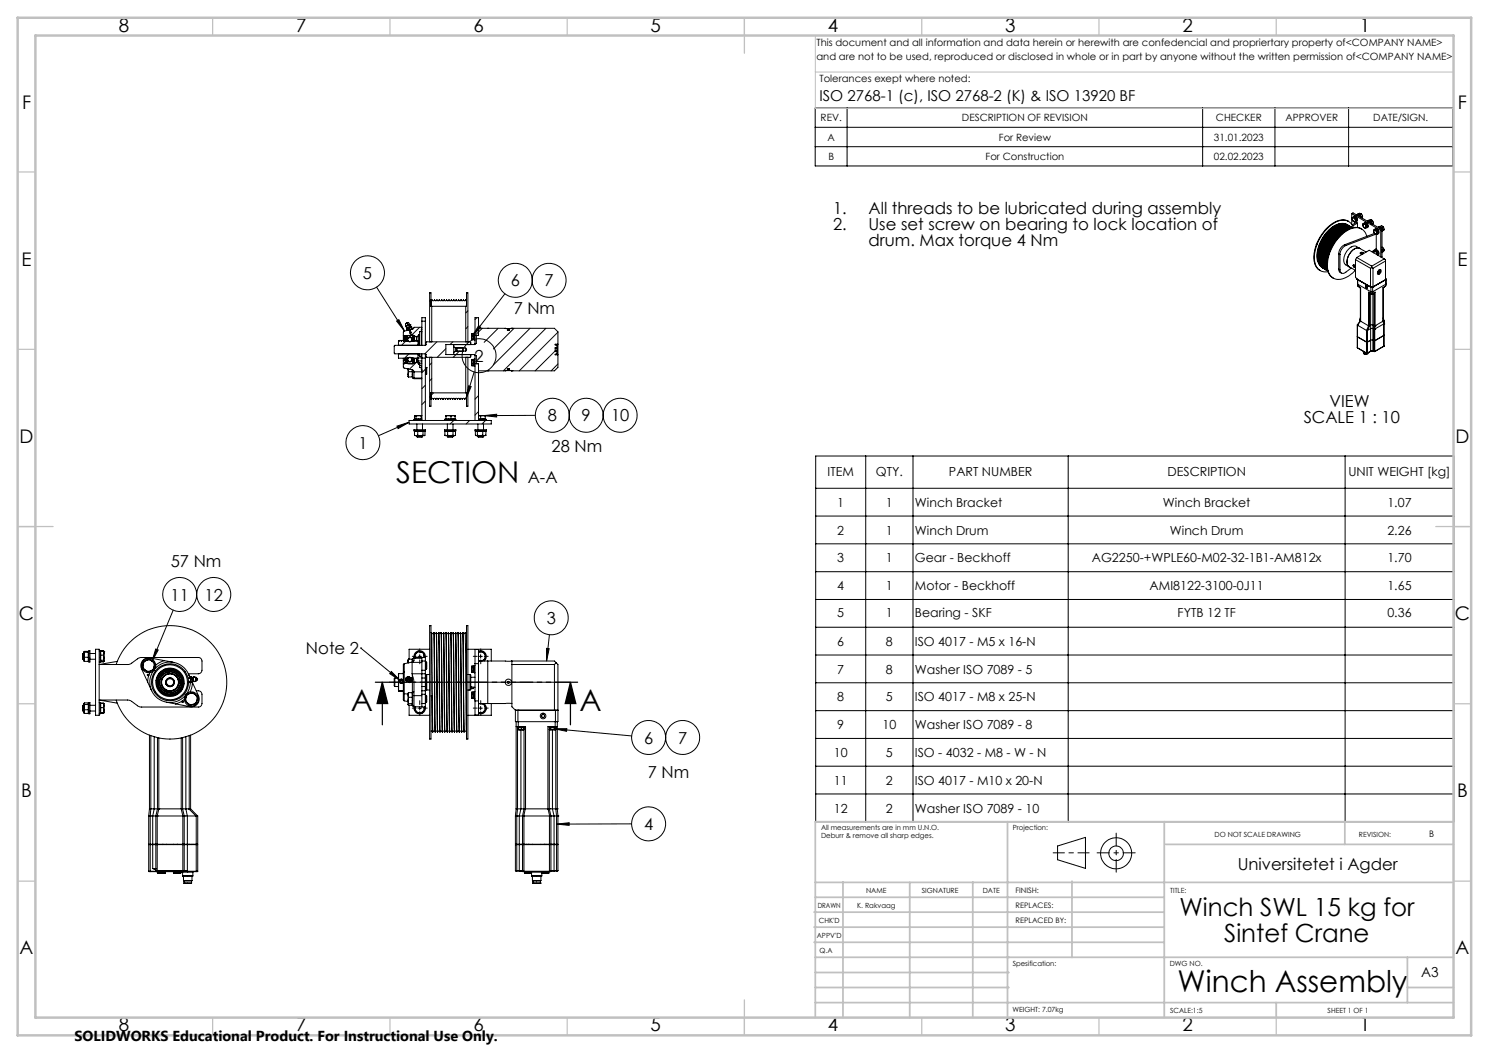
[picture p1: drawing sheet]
<svg xmlns="http://www.w3.org/2000/svg" width="420mm" height="297mm" viewBox="0 0 420 297" stroke-linecap="round" stroke-linejoin="round" font-family="sans-serif">
<defs><g id="words">
<g font-size="8.5">
<text x="111.7" y="136.2">SECTION</text>
<text x="99" y="200.6">A</text>
<text x="163.5" y="200.6">A</text>
<text x="332.2" y="279.7">Winch Assembly</text>
</g>
<g font-size="7.1">
<text x="332.7" y="258.5">Winch SWL 15 kg for</text>
<text x="345.3" y="265.6">Sintef Crane</text>
</g>
<g font-size="5.3">
<text x="33.5" y="8.9">8</text>
<text x="83.5" y="8.9">7</text>
<text x="133.5" y="8.9">6</text>
<text x="183.5" y="8.9">5</text>
<text x="233.5" y="8.9">4</text>
<text x="283.5" y="8.9">3</text>
<text x="333.5" y="8.9">2</text>
<text x="383.5" y="8.9">1</text>
<text x="6.2" y="30.7">F</text>
<text x="411.2" y="30.7">F</text>
<text x="6.1" y="74.9">E</text>
<text x="411.1" y="74.9">E</text>
<text x="5.5" y="124.9">D</text>
<text x="410.5" y="124.9">D</text>
<text x="5.3" y="174.9">C</text>
<text x="410.3" y="174.9">C</text>
<text x="6" y="224.9">B</text>
<text x="411" y="224.9">B</text>
<text x="5.5" y="269.2">A</text>
<text x="410.5" y="269.2">A</text>
<text x="33.5" y="290.9">8</text>
<text x="83.5" y="290.9">7</text>
<text x="133.5" y="290.9">6</text>
<text x="183.5" y="290.9">5</text>
<text x="233.5" y="290.9">4</text>
<text x="283.5" y="290.9">3</text>
<text x="333.5" y="290.9">2</text>
<text x="383.5" y="290.9">1</text>
</g>
<g font-size="4.7">
<text x="235" y="60.3">1.</text>
<text x="235" y="64.8">2.</text>
<text x="245" y="60.3">All threads to be lubricated during assembly</text>
<text x="245" y="64.8">Use set screw on bearing to lock location of</text>
<text x="245" y="69.3">drum. Max torque 4 Nm</text>
<text x="102.4" y="78.7">5</text>
<text x="144.1" y="80.8">6</text>
<text x="153.6" y="80.8">7</text>
<text x="144.9" y="88.5">7 Nm</text>
<text x="133.9" y="102">2</text>
<text x="154.5" y="118.8">8</text>
<text x="164" y="118.8">9</text>
<text x="172.4" y="118.8">10</text>
<text x="367.7" y="119.3">SCALE 1 : 10</text>
<text x="375" y="114.8">VIEW</text>
<text x="101.1" y="126.6">1</text>
<text x="155.6" y="127.4">28 Nm</text>
<text x="148.9" y="136.2">A-A</text>
<text x="48.2" y="160">57 Nm</text>
<text x="48.1" y="169.4">11</text>
<text x="57.7" y="169.4">12</text>
<text x="154.2" y="176">3</text>
<text x="86.3" y="184.4">Note 2</text>
<text x="181.7" y="209.7">6</text>
<text x="191.3" y="209.7">7</text>
<text x="182.7" y="219.5">7 Nm</text>
<text x="181.7" y="234.1">4</text>
<text x="349.1" y="245.3">Universitetet i Agder</text>
</g>
<text font-size="4.2" x="231.1" y="28.5">ISO 2768-1 (c), ISO 2768-2 (K) &amp; ISO 13920 BF</text>
<text font-size="4.1" x="21" y="293.7">SOLIDWORKS Educational Product. For Instructional Use Only.</text>
<text font-size="3.9" x="400.9" y="275.5">A3</text>
<g font-size="3.5">
<text x="233.4" y="134.1">ITEM</text>
<text x="247.1" y="134.1">QTY.</text>
<text x="267.7" y="134.1">PART NUMBER</text>
<text x="329.3" y="134.1">DESCRIPTION</text>
<text x="380.3" y="134.1">UNIT WEIGHT [kg]</text>
<text x="236.2" y="142.9">1</text>
<text x="249.9" y="142.9">1</text>
<text x="258.1" y="142.9">Winch Bracket</text>
<text x="328" y="142.9">Winch Bracket</text>
<text x="391.3" y="142.9">1.07</text>
<text x="236.2" y="150.8">2</text>
<text x="249.9" y="150.8">1</text>
<text x="258.1" y="150.8">Winch Drum</text>
<text x="330" y="150.8">Winch Drum</text>
<text x="391.3" y="150.8">2.26</text>
<text x="236.2" y="158.6">3</text>
<text x="249.9" y="158.6">1</text>
<text x="258.1" y="158.6">Gear - Beckhoff</text>
<text x="308" y="158.6">AG2250-+WPLE60-M02-32-1B1-AM812x</text>
<text x="391.3" y="158.6">1.70</text>
<text x="236.2" y="166.5">4</text>
<text x="249.9" y="166.5">1</text>
<text x="258.1" y="166.5">Motor - Beckhoff</text>
<text x="324.3" y="166.5">AMI8122-3100-0J11</text>
<text x="391.3" y="166.5">1.65</text>
<text x="236.2" y="174">5</text>
<text x="249.9" y="174">1</text>
<text x="258.1" y="174">Bearing - SKF</text>
<text x="332.2" y="174">FYTB 12 TF</text>
<text x="391.3" y="174">0.36</text>
<text x="236.2" y="182.1">6</text>
<text x="249.9" y="182.1">8</text>
<text x="258.1" y="182.1">ISO 4017 - M5 x 16-N</text>
<text x="236.2" y="190">7</text>
<text x="249.9" y="190">8</text>
<text x="258.1" y="190">Washer ISO 7089 - 5</text>
<text x="236.2" y="197.8">8</text>
<text x="249.9" y="197.8">5</text>
<text x="258.1" y="197.8">ISO 4017 - M8 x 25-N</text>
<text x="236.2" y="205.7">9</text>
<text x="248.9" y="205.7">10</text>
<text x="258.1" y="205.7">Washer ISO 7089 - 8</text>
<text x="235.2" y="213.5">10</text>
<text x="249.9" y="213.5">5</text>
<text x="258.1" y="213.5">ISO - 4032 - M8 - W - N</text>
<text x="235.2" y="221.3">11</text>
<text x="249.9" y="221.3">2</text>
<text x="258.1" y="221.3">ISO 4017 - M10 x 20-N</text>
<text x="235.2" y="229.2">12</text>
<text x="249.9" y="229.2">2</text>
<text x="258.1" y="229.2">Washer ISO 7089 - 10</text>
</g>
<g font-size="2.8">
<text x="230.3" y="13.1">This document and all information and data herein or herewith are confedencial and propriertary property of&lt;COMPANY NAME&gt;</text>
<text x="230.3" y="16.9">and are not to be used, reproduced or disclosed in whole or in part by anyone without the written permission of&lt;COMPANY NAME&gt;</text>
<text x="231.1" y="23.1">Tolerances exept where noted:</text>
<text x="231.5" y="34.2">REV.</text>
<text x="271.3" y="34.2">DESCRIPTION OF REVISION</text>
<text x="343" y="34.2">CHECKER</text>
<text x="362.6" y="34.2">APPROVER</text>
<text x="387.3" y="34.2">DATE/SIGN.</text>
<text x="233.4" y="39.7">A</text>
<text x="281.8" y="39.7">For Review</text>
<text x="342.4" y="39.7">31.01.2023</text>
<text x="233.7" y="45.1">B</text>
<text x="278" y="45.1">For Construction</text>
<text x="342.4" y="45.1">02.02.2023</text>
</g>
<text font-size="2.5" x="403.2" y="236.1">B</text>
<g font-size="2.1">
<text x="286.4" y="251.9">FINISH:</text>
<text x="286.5" y="256">REPLACES:</text>
<text x="286.5" y="260.4">REPLACED BY:</text>
</g>
<g font-size="2">
<text x="231.6" y="234">All measurements are in mm U.N.O.</text>
<text x="285.6" y="234">Projection:</text>
<text x="231.6" y="236.5">Deburr &amp; remove all sharp edges.</text>
<text x="342.6" y="236">DO NOT SCALE DRAWING</text>
<text x="383.3" y="236.2">REVISION:</text>
<text x="244.3" y="252">NAME</text>
<text x="260" y="251.9">SIGNATURE</text>
<text x="277.2" y="251.9">DATE</text>
<text x="330.1" y="251.9">TITLE:</text>
<text x="230.6" y="256.1">DRAWN</text>
<text x="241.8" y="256.1">K. Rakvaag</text>
<text x="230.9" y="260.3">CHK'D</text>
<text x="230.4" y="264.4">APPV'D</text>
<text x="231.1" y="268.8">Q.A</text>
<text x="285.6" y="272.5">Spesification:</text>
<text x="330" y="272.5">DWG NO.</text>
<text x="285.6" y="285.5">WEIGHT: 7.07kg</text>
<text x="330.1" y="285.6">SCALE:1:5</text>
<text x="374.5" y="285.6">SHEET 1 OF 1</text>
</g>
</g></defs>
<g fill="none" stroke="#000" stroke-width=".28">
<path d="M229.9 30.5h179.9v16.3h-179.9zM229.9 35.9h179.9M238.9 30.5v16.3M339.2 30.5v16.3M359.6 30.5v16.3M380.4 30.5v16.3M229.9 41.4h179.9M371.3 69h.1M371.3 68.9h.1M371.3 69v.1M371.3 68.9v.1M372.9 75.5h.1"/>
<path d="M373 75.5h.1M373.1 75.6l.2 .1M373.3 75.7h.1M373.4 75.7l.1 .1M373.5 75.8h.1M373.6 75.8l.2 .1M373.7 75.8a6.2 6.2 0 0 1-.1-6.5 8.4 8.4 0 0 1 6.2-5.6l1.3 .4a4.6 4.6 0 0 0-5.3 1.8 10.3 10.3 0 0 0-2.9 8.5l.5 1 .9 .8M373.8 75.9h.1M374.1 76.1l.1 .1M374.2 76.2h.1M374.3 76.3l.2 .1M374.4 76.2a6.2 6.2 0 0 1-.1-6.5 8.4 8.4 0 0 1 6.3-5.6l.8 .2a5.5 5.5 0 0 0-5.4 2.6 9.2 9.2 0 0 0-2.2 8.4l.7 1"/>
<path d="M374.5 76.4h.1M376.8 66.4a9.8 9.8 0 0 0-2.7 9.1l.3 .6a6.8 6.8 0 0 1 .5-7 8.1 8.1 0 0 1 5.9-4.8h.5a5.6 5.6 0 0 0-4.5 2.1zM377.6 75.9l.2 .7 .6 .4M377.6 71.6l.4 .2M377.6 75.9l.4 .2M377.6 71.6v4.3M378 71.8v4.3M378.4 66a11.2 11.2 0 0 0-3.7 5.9M378.6 65.8a11.3 11.3 0 0 0-4 6.6M379.3 69l-1.1 1-.6 1.6M379.3 69l.3 .2M379.6 69.2l-1.1 1-.5 1.6"/>
<path d="M379.9 63.4a4.5 4.5 0 0 0-5.3 1.8 9.5 9.5 0 0 0-2.7 9l.6 .9 .6 .4M379.9 63.3a4.8 4.8 0 0 0-5.5 2 9.8 9.8 0 0 0-2.7 8.4l.8 1.4M379.9 63.3v.1M380.2 63.5a4.5 4.5 0 0 0-5.3 1.8 9.6 9.6 0 0 0-2.8 9.1l.6 .8 .6 .5M380.2 63.5a4.6 4.6 0 0 0-5.3 1.8 10.1 10.1 0 0 0-2.9 8.6l.7 1.3M380.2 63.5h.1M380.3 64.7a10.2 10.2 0 0 0-6 10M380.4 64.7a10.1 10.1 0 0 0-6.1 10.1M380.4 63.6a4.5 4.5 0 0 0-5.3 1.9 9.6 9.6 0 0 0-2.7 9l.6 .9 .6 .4M380.4 63.6a4.6 4.6 0 0 0-5.3 1.8 10.2 10.2 0 0 0-2.9 8.6l.8 1.3M380.4 62.5a4.5 4.5 0 0 0-5.3 1.1 11.6 11.6 0 0 0-4.3 10.8 3.4 3.4 0 0 0 1.6 1.9M380.4 63.6h.1"/>
<path d="M380.5 75.2l1.8 1.1M380.6 63.8a4 4 0 0 0-4.7 1.2 10.3 10.3 0 0 0-3.4 9.2l.7 1.3M380.6 63.8a4.6 4.6 0 0 0-5.2 1.8 9.8 9.8 0 0 0-2.8 9l.6 .9 .6 .4M380.6 63.7v.1M380.9 63.9a4.5 4.5 0 0 0-5.3 1.8 9.9 9.9 0 0 0-2.9 8.6l.7 1.3M380.9 63.9h.1M380.9 63.9a4.6 4.6 0 0 0-5.3 1.8 9.8 9.8 0 0 0-2.7 9.1l.6 .8 .6 .5-.3-.1M381 64.4a8.8 8.8 0 0 0-6.5 6.4 6.6 6.6 0 0 0-.1 4.9M381 64.4a8.7 8.7 0 0 0-6.5 6.4l-.6 3 .5 1.9M381.1 75.6l-1.5 1.2a.92 .92 0 0 1-1.1 .3 .92 .92 0 0 1-.5-1M381.3 60.3v3M381.3 60.3l8.2 4.7"/>
<path d="M381.3 60.3l.3-.3 8.2 4.8M381.4 64.2h.1M381.4 64.2a4.6 4.6 0 0 0-5.3 1.8 9.7 9.7 0 0 0-2.8 9l1.2 1.4a5.4 5.4 0 0 1-.7-6 9.4 9.4 0 0 1 6-6.3l1.1-.1 .6 .3a3.7 3.7 0 0 0-4 .8 10.3 10.3 0 0 0-4.1 9.7l.8 1.3M381.4 64.2a3.8 3.8 0 0 0-4.2 .8 10.2 10.2 0 0 0-4 9.6l.7 1.3M381.4 61.8l.3 .6M381.5 61.4l.5 .1M381.5 61.4l-.1 .4M381.7 61.3a.72 .72 0 0 1 .9 0 .72 .72 0 0 1 .2 .9l-.2 .3-.3-.1M381.7 64.2a3.2 3.2 0 0 0-4.9-1.6 11.8 11.8 0 0 0-5.9 11.5 2.99 2.99 0 0 0 3.7 2.5M381.7 61.3l.3 .2M381.7 62.4l.5 .1M381.7 62.4l.4 .2"/>
<path d="M381.7 61.3l-.2 .1M381.7 61.3l.3-.2 .6 .4M381.8 74.7l.4 .1 .1 .5a.44 .44 0 0 1-.5-.1 .44 .44 0 0 1 0-.5zM381.8 74.7v.5l.5 .3M381.8 61.1a.83 .83 0 0 1 .9 .3 .83 .83 0 0 1-.1 1M382 61.5l.3 .6M382 61.5l.3 .2M382 74.9l.1 .3zM382.1 75.1h-.1M382.1 61.2l.4 .3M382.2 62.5l-.1 .1M382.3 61.7v.4"/>
<path d="M382.3 62.1l-.1 .4M382.3 62.1l.1 .3M382.3 73.2l4.3 2.5M382.3 73.2v4.9l.4 .6M382.3 62.4l-.2 .2M382.4 62.4l-.2 .1M382.6 61.6l.1 .5M382.6 62.3h-.1M382.6 61.5l-.3 .2M382.6 61.5l.1 .7M382.6 62.3h.1M382.7 78.7h.1"/>
<path d="M382.7 60.7a.63 .63 0 0 1 .7-.2 .63 .63 0 0 1 .4 .7v.1M382.7 72.6l-.4 .6M382.7 72.6l4.2 2.5M382.7 78.7l3.9 2.2M382.7 72.6l3.5-2 4.3 2.4M382.7 62.2l-.3 .2M382.7 62.2l-.4 .2M382.9 60.5a.85 .85 0 0 1 1 .9M382.9 62.9v1.3M382.9 62.9l-1.3 .8M382.9 62.9l-.3-.1-1.2 .6M382.9 78.8h.1"/>
<path d="M382.9 78.8v1.3M382.9 78.8l3.8 2.2M383 60.8h.2l.3 .3M383.1 60.8h.1M383.1 60.8l-.1 .1M383.2 60.4l.3-.3 .5 .3M383.5 70.1a2.71 2.71 0 0 0-3.1 1.9l-.4 1.5a1.67 1.67 0 0 0 .5 1.7M383.5 70.1l-.9-.6a2.71 2.71 0 0 0-3.1 2l-.4 1.5a1.67 1.67 0 0 0 .5 1.7l.9 .5M383.5 70.1l1.8 1M383.6 60.6h.1M383.6 70.1a2.61 2.61 0 0 0-3.2 1.9l-.4 1.5a1.57 1.57 0 0 0 .6 1.8M383.7 71.4l.3-.2 .6 .2"/>
<path d="M383.8 71.2a.4 .4 0 0 1 .5-.1 .4 .4 0 0 1 .2 .5h-.1a.37 .37 0 0 1-.5 .2 .37 .37 0 0 1-.1-.6zM383.9 61.3h.1M383.9 61.2v.1M384 60.4l.4 .6M384 60.4l-.4 .2M384 71.4l.2 .1zM384.1 64.6a4.4 4.4 0 0 0-5.2 1 12 12 0 0 0-4.5 10.4 3.4 3.4 0 0 0 1.7 2.5M384.1 71.4v.1M384.4 61l-.3 .5M384.4 61l-.5 .3M384.4 63.5l.3 .6M384.4 63.2v.3"/>
<path d="M384.6 63.1l.5 .2M384.6 63.1l-.2 .4M384.6 63.1l-.2 .1M384.7 63a.59 .59 0 0 1 .7-.2 .59 .59 0 0 1 .4 .7 .41 .41 0 0 1 0 .5 .41 .41 0 0 1-.4 .2M384.7 64.1l.5 .2M384.8 63l.3 .3M384.8 63l-.2 .1M384.9 62.8a.84 .84 0 0 1 .9 .4 .84 .84 0 0 1-.1 1M385 62.9l-.1 .1M385 62.9l-.6 .3M385 62.9h.1M385.1 63.3l.2 .6"/>
<path d="M385.1 63.3l.2 .2M385.1 62.9l.5 .5M385.1 62.9l-.3 .1M385.1 62.9h-.1M385.2 62.9l.4 .5M385.3 63.9l-.1 .4M385.3 63.5v.4M385.3 63.9l.1 .3M385.4 64.2l-.2 .1M385.6 66.7a3.2 3.2 0 0 0-5.1-2 11.9 11.9 0 0 0-6 11.4 3.3 3.3 0 0 0 5.5 2l2.3-1.8M385.6 63.4l-.3 .1M385.6 63.4l.1 .6-.3 .2"/>
<path d="M385.7 63.4v.5M385.8 62.4a.57 .57 0 0 1 .7-.2 .57 .57 0 0 1 .3 .7l.1 .1M385.9 62.2a.8 .8 0 0 1 1.1 .9M386.2 62.5l.4 .4M386.2 62.1l.4-.2 .5 .3M386.6 75.7v5.2M386.6 62.4h.1M386.7 62.4l.1 .1M386.9 75.5l-.3 .2M386.9 75.5l.4 .2M386.9 75.1v.4M387 63.1h.1"/>
<path d="M387.1 62.2l.3 .7M387.1 62.2l-.4 .2M387.3 75.7v5.2M387.4 62.9l-.3 .3M387.4 62.9l-.4 .2M387.5 65.2l.2 .6M387.5 64.9h.2M387.5 64.9v.3M387.6 70.9h.4M387.6 70.9l-.1 .4zM387.7 64.9l.5 .3M387.7 65.8l.5 .3"/>
<path d="M387.7 64.9l-.2 .3M387.7 65.8l-8.4 3.2M387.8 70.7a.66 .66 0 0 1 .8-.1 .66 .66 0 0 1 .3 .8l-.1 .4-.2 .1M387.8 64.7a.79 .79 0 0 1 .9 .3 .79 .79 0 0 1 0 .9l-.2 .1M387.8 70.7l.2 .2M387.8 70.7l.3-.1 .5 .3M387.8 70.7l-.2 .2M387.9 70.5a.82 .82 0 0 1 .9 .4 .82 .82 0 0 1-.1 1M387.9 64.6a.82 .82 0 0 1 .9 .4 .82 .82 0 0 1-.1 .9M388 64.8l.2 .4M388 70.9l.4 .6M388 64.8l-.3 .1"/>
<path d="M388 70.9l.3 .2M388.1 66.1l-8.5 3.1M388.2 65.2l.2 .5M388.2 70.6l.4 .3M388.2 65.2l.2 .2M388.2 64.7h-.2M388.2 66.1v4l-1.2 .9M388.3 64.7l.4 .5M388.3 64.7l-.3 .1M388.3 64.7l-.8 .2M388.3 71.1l.1 .4M388.4 71.5v.3"/>
<path d="M388.4 71.5l.1 .3M388.4 65.7l-.2 .4M388.4 65.7v.3M388.4 65.4v.3M388.4 66l-.2 .1M388.5 71.8l-.1 .1M388.5 77.1h.1M388.6 71l.2 .5M388.6 70.9l-.3 .2M388.6 70.9l.2 .7M388.6 71.8h.1M388.6 71.8l-.1 .1"/>
<path d="M388.7 77.2h-.1M388.7 65.3v.4M388.7 71.7l-.1 .1M388.7 65.2l-.3 .2M388.7 65.2v.7l-.3 .1M388.8 76.8h.2M388.8 76.3a.46 .46 0 0 1 .7-.2 .46 .46 0 0 1 0 .8l-.1 .1a.48 .48 0 0 1-.8 .3 .48 .48 0 0 1 .1-.8zM388.8 64.2a.65 .65 0 0 1 .8-.1 .65 .65 0 0 1 .3 .7l-.1 .5M388.8 71.6l-.3 .2M388.8 71.6l-.2 .2M388.8 76.3l.3-.2a.51 .51 0 0 1 .1 .7 .51 .51 0 0 1-.6 .2v-.3M388.9 76.7l-.1 .1"/>
<path d="M388.9 76.7l.1 .1M388.9 64a.86 .86 0 0 1 .9 .3 .86 .86 0 0 1 0 1M389 76.4h.1M389 76.4l-.1 .3M389 76.4l.1 .1M389.1 76.5l-.1 .3M389.1 76.5h-.3v.3M389.2 64.3h.1M389.2 76l.1 .1M389.2 76.1a.7 .7 0 0 1 0 .7 .7 .7 0 0 1-.7 .3M389.2 64.3h-.1h.2l.3 .4M389.3 63.9l.4-.3 .5 .4"/>
<path d="M389.5 65v7.5M389.8 64.2v.1M389.8 70.6v.6M389.8 70.3l.2 .5-.2 .5M389.8 64.3h.1M389.8 69.7l.2 .1M389.8 64.8v7.6l-.2 .1M389.8 64.8l-.3 .2M390 64.9h.1M390 69.8l.4 .6M390 69.8l-.2 .1M390.2 64l.2 .7"/>
<path d="M390.2 64l-.4 .3M390.4 64.7l-.4 .4M390.4 70.4l-.1 .5-.3 .2M390.4 64.7l-.4 .2M390.4 70.4l-.4 .2M390.5 73l-3.6 2.1M390.5 73l.3 .2v5.7M390.8 78.5l.1 .3-3.7 2.2M390.8 78.9h.1M390.8 73.6l-3.5 2.1M390.8 78.9l-3.5 2M390.9 78.7l-.1 2"/>
<path d="M106.2 81l7.9 12.4M111.9 90.6l.6-.4 1.6 3.2zM112.4 99.8v1.2l1.6 .1M112.4 97.3l.1 .1M112.4 97.3v.1M112.4 96.2v1.1M112.4 96.2h.1M112.5 99.8l-.1 .1M112.7 96l-.3 .2M112.7 96l-.1 .2M112.7 96l.4 .2 .6-.2M113.1 96.1h.1"/>
<path d="M113.2 96.1v.1M113.3 96.1h-.1M113.7 96l.1 .2M113.8 94.6v1.5M113.8 94.6h.1M113.9 94.6l.3 .2M113.9 94.6v1.6M114.2 94.8v1.3M114.4 95.1v.1M114.4 94.8h.1M114.4 96.1v.1M114.4 95.1h.3"/>
<path d="M114.4 94.8v.3M114.4 95.6v.5M114.4 95.5v.1M114.4 95.2l-.2 .9-.5-.1M114.4 94.8l.9-.2 1.5 .2M114.4 91.3v.7M114.4 95.5l-.1 .7h.4l-.3-.1M114.4 95.2v.3M114.4 92l.1 .1M114.5 92.1l.3 .3M114.6 95.2v.3M114.6 95.2l.1 .1"/>
<path d="M114.7 95.3v.1M114.7 92.8l.1 .4M114.7 95.3l-.3 .3M114.7 92.8h.1M114.7 92.7v.1M114.7 95.1h.1M114.7 95.1l-.1 .1M114.8 95.9l-.2 .2M114.8 92.4l-.1 .3M114.8 95.5l-.4 .2 .1 .5-1.2 1.2M114.8 95.5h.1M114.8 91.1l-.4 .2"/>
<path d="M114.8 95.4v.8M114.8 95.1v.3M114.8 95.5v.5M114.8 95.1h.1M114.8 96.2h.3a.65 .65 0 0 0 1 0h.3M114.8 96.1v.1M114.8 95.4h.1M114.8 91.1h.1M114.8 95.1v.1M114.8 95.1v.4M114.8 96v.2M114.8 95.2v.3"/>
<path d="M114.8 95.5v.7M114.8 95.2h.1M114.8 91.1l.2 .6M114.9 95.2v.3M114.9 95.5v.7M114.9 95.2h.2M114.9 91l-.2 .1M114.9 95.8a.67 .67 0 0 1 .7-.7 .67 .67 0 0 1 .6 .7M114.9 95.8l.1 .4zM115 91.7l-.6 .3M115 91.7l.1 .1M115.1 91.8l-.6 .3"/>
<path d="M115.1 95.2h.1M115.2 95.2l.3-.1 .5 .1M115.2 95.2h.1M115.3 92.5l-.6 .3M115.3 91l-.5 .1M115.3 91l.3 .6M115.3 92.5v.6M115.3 92.5l-.6 .2M115.3 93.1h-.1M115.3 92.5h.1M115.4 99.8l-1.3 1.3M115.4 92.5l.3 .4"/>
<path d="M115.4 92.5h-.1M115.5 95.2l-.5 .4M115.5 93l-.2 .1M115.5 93.2l.5 .6-.4 .2zM115.5 93v.1M115.7 92.1l.3 .2M115.7 91.6v.5M115.7 92.9l-.4 .2M115.7 92.1l-.9 .3M115.7 92.1l.2 .2M115.7 91.6l-.6 .2M115.7 91.6h.1"/>
<path d="M115.7 91.6l-.7 .1M115.7 92.1h.1M115.7 92.9h.1M115.7 93h-.2M115.7 92.9v.1M115.7 94.6h.2M115.9 94.6l-1.7 .2M115.9 92.3l-.6 .2M115.9 92.3h.1M116 95.2h.1M116 92.3l-.6 .2M116 92.3h.1"/>
<path d="M116 92.3l.2 .4M116 95.2h.3M116 94.6l-.4 .5M116 95.2h.3zM116.2 92.8l-.5 .2M116.2 92.7v.1M116.2 92.8v.1M116.2 92.7l-.5 .2M116.2 95.8l-.1 .4zM116.3 94.5l.2 .1M116.3 94.5l-.3-.3-.1 .4M116.3 95.2v.3"/>
<path d="M116.3 95.5v.7M116.3 95.1v.3M116.3 95.4v.8M116.3 95.5v.5M116.3 95.1h.1M116.3 96.1v.1M116.3 95.4h.1M116.3 95.5h.1M116.3 95.1v.4M116.3 96v.1M116.3 96.1l.1 .1M116.4 95.5l.3 .2v.5"/>
<path d="M116.4 95.1h.4M116.4 95.1l.2 .1M116.4 95.5h.1M116.5 95.1h.1M116.5 95.3v.1M116.5 95.3l.3 .3v.5M116.5 94.6h.1M116.5 94.6l.1 .1M116.5 94.7h.1M116.6 95.2v.3M116.6 95.2l-.1 .1M116.6 94.7l.9 .4"/>
<path d="M116.6 94.7l.1 .1M116.6 94.7h.1M116.7 95.5v.1M116.7 95.5l.2 .7h-.4l.3-.1M116.8 95.1v.1M116.8 94.8h.1M116.8 96.1v.1M116.8 94.8v.3M116.8 95.2l.1 .9 1 .1v1.1M116.8 95.2l-.1 .3M117.5 95.1v1.1M117.5 95.1h.1"/>
<path d="M117.6 95.1v1.1M117.8 99.8l.1 .1M117.9 97.3l-.1 .1M117.9 97.3v.1M117.9 99.8v.1M117.9 99.9v1.1M118.1 94.5v2.9M118.1 99.8v.4M118.1 94.5l-.5 .6M118.1 94.5h.3M118.4 94.5v2.9M118.4 99.8v.7h.5"/>
<path d="M118.4 92.3l-2.2 2.1M118.9 99.8v.7M118.9 93.5v3.9M118.9 93.5h-.5v1M118.9 93.6h.1M119 92.3h-2.2l-.4 .5-2.4 .6-.2 .2v1M119 93.6v3.8M119 99.8v18.8M119 90.6v-1h1v1M119 90.6v3M119 90.6h1M119 92.8l-.1 .7"/>
<path d="M120 99.8l.4 1h12.2l.2-.6M120 99.8v1.2M120 90.6v6.8M120 97.4h-8.6l-.2 .2v2l.2 .2h8.6M121.2 96.4v-13.8h.4v3.8h10v-3.8h.4v13.8M121.8 86.4v10M122 84.7h.1M122.6 84.6a.33 .33 0 0 1-.4 .2 .33 .33 0 0 1-.3-.2h-.3l-.4 .4M122.6 84.6l-.1 .1M122.6 84.6h.1M122.6 84.6a.36 .36 0 0 0 .3 .2 .36 .36 0 0 0 .4-.2 .31 .31 0 0 0 .3 .2 .31 .31 0 0 0 .3-.2M122.7 84.7h.1"/>
<path d="M123.2 96.4l-3.4 3.4M123.3 84.7h.1M123.9 84.6h.1a.34 .34 0 0 0 .3 .2 .34 .34 0 0 0 .3-.2M123.9 84.6v.1M124 84.7h.1M124.6 84.6v.1M124.6 84.6h.1M124.6 84.6a.34 .34 0 0 0 .4 .2 .34 .34 0 0 0 .3-.2M124.7 84.7h.1M125.3 84.6a.33 .33 0 0 0 .3 .2 .33 .33 0 0 0 .3-.2M125.3 84.6v.1M125.4 84.7h.1"/>
<path d="M125.8 98.4l-2.5 2.4M125.9 84.6h.1a.36 .36 0 0 0 .4 .2 .36 .36 0 0 0 .3-.2 .34 .34 0 0 0 .3 .2 .34 .34 0 0 0 .3-.2M125.9 84.6v.1M126 84.7h.1M126.7 84.7h.1M127.3 84.6h.1a.34 .34 0 0 0 .3 .2 .34 .34 0 0 0 .3-.2M127.3 84.6v.1M127.4 84.7h.1M127.7 96.4l-.8 .8M128 97.8l.4 .3M128 97.8v1.6M128 84.6v.1"/>
<path d="M128 99.4l.1 .6M128 84.6h.1M128 84.6h.1a.31 .31 0 0 0 .3 .2 .31 .31 0 0 0 .3-.2M128.1 84.7h.1M128.1 97.2l-.1 .6M128.4 99.1l-.4 .3M128.4 98.1v1M128.4 98.1l2.1 .1M128.4 99.1h.4M128.7 84.6a.34 .34 0 0 0 .4 .2 .34 .34 0 0 0 .3-.2M128.7 84.6v.1M128.8 84.7h.1"/>
<path d="M128.8 98.1v1h1.7M128.8 98.1v1M128.8 98.1l.1 .1M128.9 98.2v.8M128.9 99l-.1 .1M128.9 99h2.5M128.9 98.2h2.5M129.4 84.6l-.1 .1M129.4 84.6h.1M129.4 84.6a.34 .34 0 0 0 .3 .2 .34 .34 0 0 0 .3-.2M129.4 84.7h.1M129.6 99l-1.8 1.8"/>
<path d="M130 84.6h.1a.34 .34 0 0 0 .3 .2 .34 .34 0 0 0 .3-.2M130 84.6v.1M130.1 84.7h.1M130.5 99h.1M130.5 98.2h.1M130.5 98.2v.8M130.7 84.6h.1a.31 .31 0 0 0 .3 .2 .31 .31 0 0 0 .3-.2M130.7 84.6v.1M130.8 84.7h.1M131.4 98.2v.8M131.4 84.6v.1M131.4 98.2l.2 .4-.2 .4"/>
<path d="M131.4 86.4v10M131.4 84.6h.2M132 92.1l-.6 .6M132 87.7l-.6 .6M132.2 96.4l-.1 .2M132.8 97l-.2-.6h-12.2l-.4 1M132.8 97v.2M132.8 97l-.2 .2M133.1 94.5v.8M133.1 95.3v.4h.7M133.1 95.3v.4M133.1 94.5v.4"/>
<path d="M133.1 94.9v.4M133.1 94.1v.4M133.1 94.1h.7M133.1 94.9h.6M133.7 94.1v1.6M134 94.6v2.3M134 93.9h-.2v2h.2M134 89.6h1v5h-1zM134 96.9v.3h-8.2v2.8h8.2v.3M134.4 94.6v2.3h-.4M134.5 89.6l-.5 .5M135 92.6h7.5"/>
<path d="M135 91.9l.6 .4-2.5 2.6zM136 92.6l-1.9 1.9M137.6 92.6h.1M140.5 92.6l-3.9 4M142.4 82.9l-9.3 12M142.5 92.6h1.8M143.1 92.7v.5h.6v-.5M143.3 92.7v.5M143.5 92.7v.5M144.3 92.6h12.1l1 1v3.5M144.4 92.6h.1M145 92.6l-5.8 5.8"/>
<path d="M149.5 92.6l-10.3 10.3M154 92.6l-12 12M156.6 99l-5.6 5.6M156.6 98.9h.5M156.6 98.3h.5M157.1 98h-.5v1.2h.5M157.4 97.1h-.8v.2l.5 .2v2.2l-.5 .2v.2h.8M157.4 97.1v3M157.4 93.7l-10.9 10.9M382.8 98l.1 .1M382.8 91.6v6.4M382.9 91.7h.1"/>
<path d="M382.9 98.1h.1M382.9 98.1l2.5 1.5M382.9 91.7v6.4M382.9 91.7l2.5 1.5M382.9 80v.1M382.9 80.1l3.8 2.2M383 80.1v.6M383 80.7l.8 .4v9.5M383 80.2v.5M383.3 80.9l.2 .2M383.3 80.9h.1M383.5 90.4v.4"/>
<path d="M383.5 90.4v.2M383.5 81.1l.2 .1M383.5 81v.1M383.5 90.6h.1M383.5 90.6v.1M383.7 81.1l.1 9.5M383.7 89.6l-.2 .8M383.7 89.9l-.2 .7M383.8 90.6l-.9 1.1M383.8 90.6h.1M383.8 90.6l2.2 1.3M384.6 99.1a.62 .62 0 0 0 .9 .5h-.7"/>
<path d="M384.6 99.5a.55 .55 0 0 0 .5 .4 .55 .55 0 0 0 .6-.3M384.7 99.6h.1M384.8 99.8h.8M385.2 80.6l.4 .1 .1 .4a.35 .35 0 0 1-.5 0 .35 .35 0 0 1 0-.5zM385.3 80.6v.4l.4 .3M385.4 80.9l.1-.2 .2 .2-.2 .2M385.4 80.9l.1 .2M385.4 99.6h.3M385.4 99.6h.1M385.4 93.2h.1M385.4 93.2v6.4M385.5 93.2h.2"/>
<path d="M385.6 99.8h.1M385.6 80.8l-.2 .1M385.7 81l-.2 .1M385.7 98.2h.1M385.7 99.6h.1M385.7 93.2v6.4M385.8 93.2h-.1M386 91.9h.2M386 91.9h.1M386 91.9l-.5 1.3M386.2 91.9h.1M386.3 91.9l.8-.3 .5 .3"/>
<path d="M386.3 91.9h.1M386.3 82.6v9.3M386.3 91.9l-.5 1.3M386.5 82.7l.3 .3M386.6 80.9h.1M386.6 80.9h.7M386.6 99h.6M386.6 99h.1M386.6 82.9v16.1M386.7 81h.5M386.7 81v1.3M386.7 82.8h.4"/>
<path d="M386.7 82.8l-.7-.4v9.5M386.7 82.3v.5M386.8 99h.5M386.8 99h-.2M386.8 99l-1.1 .6M386.8 82.9v.1M386.9 98.9l-1.2 .7M387.1 82.8l.8-.4v9.5M387.2 81l-.1 1.8M387.2 99h.1M387.2 82.9v16.1M387.2 99l.3 .1"/>
<path d="M387.3 99h.1M387.3 82.9l-.5 .1M387.3 80.9h.1M387.3 99l.2 .2M387.3 82.8v.1M387.4 82.7l-.1 .2M387.5 92.8h.3M387.5 92.8l-.7-.2-1 .6M387.5 92.8h.1M387.5 99.1h.3M387.5 99.1v.1M387.5 92.8v6.3"/>
<path d="M387.6 91.9h.2M387.6 91.9l-.1 .9M387.6 82.6v9.3M387.8 92.8h.1M387.8 99.1v.1M387.8 92.8v6.3M387.8 91.9h.1M387.9 91.9h.1M387.9 91.9l-.1 .9M390.1 90.6h.1M390.1 90.6l.2 .8M390.1 90.6l-2.2 1.3"/>
<path d="M390.2 81.1l-.1 9.5M390.2 89.6l.2 .8M390.2 89.9l.1 .7M390.3 91.4h.1M390.3 97.6v.1M390.3 97.7l-2.5 1.5M390.3 91.4l-2.5 1.4M390.3 90.6v.4M390.3 91.4v6.2M390.3 90.6h.1M390.3 90.6h-.1M390.4 97.6l-.1 .1"/>
<path d="M390.4 94.5l-2.7 1.6-.9-.2-1.1 .6-2.9-1.6M390.4 90.4l-.1 .2M390.4 97.6h-.1M390.4 90.4v7.2M390.5 81.1l-.3 .1M390.5 80.9v.2M390.8 80.7l-.7 .4v9.5M390.8 80.2v.5M390.9 80l-3.7 2.3h-.5M113.8 102.6l.1 1.2 2.4 .5M113.8 101v.7M113.8 101.7v.9"/>
<path d="M113.8 102.6h.1M113.8 101.7h.5M113.9 102.6h.1M114 101.1h.2l.2 .9M114.2 102.3l-.3 .3M114.2 102.3l1 .3h1.3M114.2 102.3h.1M114.2 102.3l.2 .1M114.4 102.4h.1M114.4 102v.1M114.4 101v.1M114.4 101.1v.5l.3 .3"/>
<path d="M114.4 102.1h.3M114.4 102.1v.3M114.4 102.4l.9 .2 1.5-.2M114.4 101.6v.1M114.4 101.7v.3M114.4 101.1v.4M114.5 101l.2 .1-.4-.1 .1 .7M114.5 101.5l.3 .2zM114.6 101.7v.2M114.6 101.9l.1 .2M114.7 101.7v.2M114.7 101.9h-.1"/>
<path d="M114.7 102.1h.1M114.8 101h.3a.65 .65 0 0 1 1 0h.3M114.8 102.1h.1M114.8 101.2v.5M114.8 101v.1M114.8 101v1.1M114.8 101v.2M114.8 101.7v.4M114.8 101v1M114.8 102v.1M114.9 102h-.1M114.9 101v1"/>
<path d="M114.9 102h.3M114.9 101l.1 .2zM115.1 104.1l.2 .7M115.1 104v1.6M115.1 105.6l.2 .7M115.1 106.2l.2 .1M115.1 105.6v.6M115.1 106.2v.1M115.2 102l.3 .1 .5-.1M115.2 101.8v.2M115.3 104.8l-.2 .8M115.3 104.8h1"/>
<path d="M115.4 118.6h23.2v1h-23.2zM115.4 119.1l-8.6 3.8M116 101.8v.2M116 102h.3M116.2 101l-.1 .2zM116.3 104.3v2h-1M116.3 106.2h.1M116.3 104.3l.5 .6M116.3 101v1M116.3 102.1h.1M116.3 101.2v.5M116.3 101v.1"/>
<path d="M116.3 101v1.1M116.3 101.1v.1M116.3 101.7v.4M116.4 104.3v2.3h2.6M116.4 101l-.1 .1M116.4 102.1h.1M116.4 101.7l.3-.2zM116.4 102.1h.4M116.5 101.7v.2M116.5 101.9h.1M116.5 102.5v.1M116.6 101.7v.2"/>
<path d="M116.6 101.9l-.2 .2M116.6 102.5h.1M116.6 102.5l-.1 .1M116.7 101v.1M116.7 101l-.2 .1 .4-.1-.2 .7M116.7 101.1v.4M116.7 101.6v.1M116.7 101.7l.1 .3M116.8 102.4h.1M116.8 102v.1M116.8 101v.1M116.8 104.9v1.9h2.2"/>
<path d="M116.8 101.1v.5l-.3 .3M116.8 102.1v.3M116.8 104.9h2.2M117.1 118.1v.2M117.1 117.2l.2 .1M117.1 117.2h1M117.1 117.2l-.2 .1v.8h2.1M117.1 117.2l-.1 .1M117.3 117.3v.8M117.5 102.1l-.9 .4M117.5 101.4v.7M117.5 102.1h.1"/>
<path d="M117.5 101.4h.1M117.5 101v.4M117.5 102.1l-2 2M117.6 101.4v.7M117.6 101v.4M117.6 119.6v1.6M117.6 101.4l.3 .3M117.6 102.1l.5 .6M117.9 101l-1 .1-.1 .9M117.9 101v.7M117.9 101.7l.2 .6M117.9 100l.2 .2"/>
<path d="M117.9 101h2.1M117.9 101.8h1.1M118.1 102.3v.4M118.1 102.3h.3v.4M118.1 117.2l-.8 .1M118.1 117.2l.7 .1M118.1 117.2h.9M118.1 100.2h.3M118.1 102.7h.3M118.4 102.4h.6M118.4 102.7v1h.5M118.4 103.1h.5"/>
<path d="M118.4 103l.5 .1M118.8 117.3v.8M118.9 103.1v.6M118.9 100.5l.1 .4M118.9 103.7l.1 .6M119 118.3h-2.2v.3M119 117.3h-.2M119.2 119.6v1.6M120 104.1l-1 1.1M120 108.7l-1 .9M120 113.1l-1 1M120 101v17.6"/>
<path d="M120 105.6h.2M120 103.6h.2M120.2 103.6h.1M120.2 103.6v2M120.2 103.6l.2 .2M120.4 103.8l-.2 1.8M120.4 103.8h.1M121.2 100.8v13.8h.4v-3.8h10v3.8h.4v-13.8M121.6 112.5v.1a.38 .38 0 0 1 .3-.3 .38 .38 0 0 1 .4 .3 .35 .35 0 0 1 .3-.2 .35 .35 0 0 1 .3 .2 .35 .35 0 0 1 .4-.2 .35 .35 0 0 1 .3 .2 .32 .32 0 0 1 .3-.3 .32 .32 0 0 1 .3 .3M121.8 102.3l-.6 .6M121.8 106.8l-.6 .6M121.8 100.8v10"/>
<path d="M122.3 110.8l-1.1 1.1M122.3 112.5v.1M123 112.5l-.1 .1M123.6 112.5v.1M124.2 112.6h.1M124.3 112.6a.37 .37 0 0 1 .3-.3 .37 .37 0 0 1 .4 .3 .35 .35 0 0 1 .3-.2 .35 .35 0 0 1 .4 .2 .32 .32 0 0 1 .3-.3 .32 .32 0 0 1 .3 .3M124.4 112.5l-.1 .1M125 112.5v.1M125.4 118.3v.3M125.4 118.3h.1M125.4 118.3h3.2v.3M125.7 117.2h.1"/>
<path d="M125.7 117.2l.1 .1M125.7 117.2h.8M125.7 112.5v.1M125.7 118.1v.2M125.8 117.3v.8M126.2 119.6v1.6M126.3 112.6h.1M126.3 112.6a.37 .37 0 0 1 .4-.3 .37 .37 0 0 1 .3 .3 .35 .35 0 0 1 .4-.2 .35 .35 0 0 1 .3 .2 .32 .32 0 0 1 .3-.3 .32 .32 0 0 1 .3 .3M126.4 112.5l-.1 .1M126.5 117.2l-.7 .1M126.5 117.2l.7 .1M126.5 117.2h1.3"/>
<path d="M127.1 112.5l-.1 .1M127.2 117.3v.8M127.7 112.5v.1M127.8 119.6v1.6M127.8 117.2l-.6 .1M127.8 117.2l.6 .1M127.8 117.2h.5M128 118.6l-1 1M128.3 117.2l.1 .1M128.3 118.1v.2M128.3 117.2h.1M128.3 112.6h.1"/>
<path d="M128.4 112.6a.35 .35 0 0 1 .3-.3 .35 .35 0 0 1 .3 .3 .37 .37 0 0 1 .4-.3 .37 .37 0 0 1 .4 .3 .35 .35 0 0 1 .3-.2 .35 .35 0 0 1 .3 .2 .32 .32 0 0 1 .3-.3 .32 .32 0 0 1 .4 .3M128.4 117.3v.8h-2.8M128.4 112.5v.1M129.1 112.5l-.1 .1M129.8 112.5v.1M130.5 112.5l-.1 .1M131.1 112.6h.1M131.2 112.5l-.1 .1M131.4 100.8v10M131.4 112.3v.1M131.6 112.4h-.3l-.2 .2M132.2 108.8l.7 .2-1.4 3.4z"/>
<path d="M132.5 118.6l-1 1M132.6 100l.2 .2M132.8 100v.2M133.1 102.1v.8M133.1 101.5v.1M133.1 101.5v.6M133.1 101.5l.6-.1v1.8h-.6M133.1 102.9v.3M133.1 101.5h.1M133.1 102.1v.4M133.1 101.6v.5M133.1 102.5v.4"/>
<path d="M133.1 102.5h.6M133.1 101.6h.6M133.7 103.1h.1M133.7 101.5h.1M133.7 104.9l-2.2 7.5M134 100.3v2.3M134 101.3h-.2v2h.2M134 102.6h1v16M134 102.6v16M134 100.3h.4v2.3M134.8 119.6v1.6M135 118.3h2.2v.3"/>
<path d="M135 116.1l-1 1M135 111.6l-1 1M135 104.6h7.5M135 118.1h1.9M135.6 117.3v.8M136.2 117.2l-.6 .1M136.2 117.2l.7 .1M136.2 117.2h-1.2l.6 .1M136.4 119.6v1.6M136.5 117.2l3.6-.4v.8zM136.9 117.3v1M136.9 118.6l-.9 1"/>
<path d="M137.6 104.6h.1M142.5 104.6h1.8M143.1 104.5v-.5h.6v.5M143.3 104v.5M143.5 104v.5M144.4 104.6h.1M151 117.2h-14.5M157.4 100.1v3.5l-1 1h-12.1M157.4 102.7l-1.9 1.9M112 120.2l3.4-1.1-3.1 1.8zM116.8 121.2h3.2v.3h-3.2zM116.9 122.8l.5 .1"/>
<path d="M116.9 122.8v-1.2h3v1.2l-.3 .1M116.9 122.8h.1M117 122.8l.4 .1M117.1 121.5v.1M117.4 122.9h1.2M117.6 123.2l.1 .1 1.5-.1M117.6 123.2h1.6M117.6 122.9v.3M117.8 122.8l.8 .1M117.8 122.8l-.4 .1M117.8 121.6v1.2M118.6 122.9h1"/>
<path d="M119.2 122.9v.3M119.3 122.8l-.7 .1M119.3 122.8l.3 .1M119.3 121.6v1.2M119.7 121.5v.1M119.8 122.8l-.2 .1M125.4 121.2v.3M125.4 121.2h.1M125.4 121.5h.1M125.4 121.2h3.2v.3h-3.2M125.5 122.8l.4 .1M125.5 122.8v-1.2h3v1.2l-.4 .1"/>
<path d="M125.7 121.5v.1M125.9 122.9h1.1M126.2 123.2l.1 .1 1.5-.1M126.2 123.2h1.6M126.2 122.9v.3M126.3 122.8l.7 .1M126.3 122.8l-.4 .1M126.3 121.6v1.2M127 122.9h1.1M127.8 122.8l-.8 .1M127.8 122.8l.3 .1M127.8 121.6v1.2"/>
<path d="M127.8 122.9v.3M128.3 121.5v.1M128.4 122.8l-.3 .1M134 121.2h3.2v.3h-3.2zM134.2 122.8l.2 .1M134.3 121.5v.1M134.4 122.9h1M134.7 122.8l.7 .1M134.7 122.8l-.3 .1M134.7 121.6v1.2M134.8 123.2h1.6M134.8 123.2l.1 .1 1.5-.1"/>
<path d="M134.8 122.9v.3M135.4 122.9h1.2M136.2 122.8l-.8 .1M136.2 122.8l.4 .1M136.2 121.6v1.2M136.4 122.9v.3M136.9 121.5v.1M137.1 122.8l-.5 .1M137.1 122.8v-1.2h-3v1.2l.3 .1M230.1 128.6h180v103.2h-180zM230.1 137.7h180M244.2 128.6v103.2"/>
<path d="M257.5 128.6v103.2M301.3 128.6v103.2M379.4 128.6v103.2M230.1 145.6h180M230.1 153.4h180M48.9 172.1l-6 14.4M121.2 176.5h.4v32h-.4zM121.6 178.4h.1M121.7 178.5l.4 .2 .3-.2M121.7 178.5l.4 27.9M122.4 178.5l.3 27.9M122.4 178.4h.1"/>
<path d="M122.4 178.5l.4 27.9M122.4 178.5l.3 .2 .3-.2M123 178.5l.4 27.9M123 178.4h.1M123.1 178.5l.3 .2 .3-.2M123.1 178.5l.3 27.9M123.7 178.5l.4 27.9M123.7 178.4h.1M123.8 178.5l.3 .2 .3-.2M123.8 178.5l.3 27.9M124.4 178.5l.3 27.9M124.4 178.4h.1"/>
<path d="M124.5 178.5l.3 27.9M124.5 178.5l.3 .2 .3-.2M125.1 178.5l.3 27.9M125.1 178.4h.1M125.2 178.5l.2 .2 .4-.2M125.2 178.5l.3 27.9M125.8 178.5l.3 27.9M125.8 178.4h.1M125.8 178.5l.4 .2 .2-.2M125.8 178.5l.4 27.9M126.5 178.5l.3 27.9M126.5 178.4h.1"/>
<path d="M126.5 178.5l.3 .2 .3-.2M126.5 178.5l.4 27.9M127.1 178.4h.1M127.2 178.5l.3 .2 .3-.2M127.8 178.5l.4 27.9M127.8 178.4h.1M127.9 178.5l.3 .2 .3-.2M127.9 178.5l.3 27.9M128.5 178.5l.3 27.9M128.5 178.4h.1M128.6 178.5l.3 .2 .3-.2M128.6 178.5l.3 27.9"/>
<path d="M129.2 178.4h.1M129.3 178.5l.2 .2 .4-.2M129.9 178.4h.1M129.9 178.5l.3 .2 .3-.2M130.5 178.5l.4 27.9M130.5 178.4h.1M130.6 178.5l.3 .2 .3-.2M130.6 178.5l.3 27.9M131.2 178.5l.4 27.9M131.2 178.4h.4M131.6 176.5h.4v32h-.4zM155 179l-.8 7.4"/>
<path d="M230.1 161.3h180M230.1 169.1h180M230.1 176.9h180M23.4 198.9v1.7M23.4 198.9l-.1 .2 .1 1.5M23.4 184.3v1.6M23.4 184.3l-.1 .2 .1 1.4M23.4 198.9h.3M23.4 184.3h.3M23.4 185.9h.3M23.7 184.7l.1 .7M23.7 184.7v1.2"/>
<path d="M23.7 185.9l.1 .6M23.7 183.9l.1 .1M23.7 183.9v.8M23.7 199.5l.1 .7M23.7 199.5v1.2M23.7 198.5l.1 .2M23.7 198.5v1M23.7 183.9l1.2-.2v2.8h-1.1M23.7 198.5l.1-.2h1.1v2.9h-1.1M23.7 198.4v.1M23.8 185.4l-.1 .5M23.8 198.7h1.1"/>
<path d="M23.8 185.4h1.1M23.8 184l-.1 .7M23.8 184h1.1M23.8 198.7l-.1 .8M24.9 198.4h.1M24.9 186.4h.1M24.9 183.8h.1M25 183.5h.4v3.2h-.4zM25 198.2h.4v3.1h-.4zM25.4 198.9h1.6M25.4 184.3h1.6M25.4 185.9h1.6"/>
<path d="M27 183.1h1v18.7h-1zM28 183.5h.3v3.2h-.3M28 198.2h.3v3.1h-.3M28.3 198.4h.1M28.3 186.4h.1M28.3 183.8h.1M28.4 183.7h.1M28.4 186.6l.8 .1M28.4 183.7h.8l.2 .6M28.4 183.7v3h.8M28.4 183.7h.8M28.4 198.4h.8"/>
<path d="M28.4 199.6h.8M28.4 184.8h.8M28.4 186.2h.8M29.2 199.6l.2 .7M29.2 198.4l.2 .6M29.2 184.8l.2 .7M29.2 183.7l.2 .6M29.2 183.7h.1M29.2 198.3h-.8v2.8M29.2 183.7l.1 .1M29.2 186.2l.2 .2M29.3 183.7h.1"/>
<path d="M29.3 186.5l-.1 .2M29.4 199l-.2 .6M29.4 199v1.3M29.4 184.3l-.2 .5M29.4 184.3v1.2M29.4 185.5l-.2 .7M29.4 185.5v.9M29.4 186.4l-.2 .2M29.4 186.4h.1M29.4 186.4l-.1 .1M32.8 187.4a16 16 0 0 1 24.6-7.9 16 16 0 0 1 0 25.9 16 16 0 0 1-24.6-8M33.1 186.5l-5.1 .9h8.3l.7-.3 1.9-1.4 .8-.2h16.3a1.02 1.02 0 0 1 1 .9v2.7a1.02 1.02 0 0 1-1 .9h-2.9"/>
<path d="M40.3 187.6l-.1 .9 .8 .5M40.3 187.6l.2 .8 .5 .6M41 189a1.55 1.55 0 0 0 1.6 .2M41 189l.7 .6 .9-.4M41.3 186.3l.6-.2 1 .3M41.3 186.3l-.7 .5-.3 .8M41.3 186.3l-.9 .4-.1 .9M41.3 186.3a.94 .94 0 0 1 1.6 .1M41.6 190.3l.2-.1 .1 .3M41.6 190.3l.2 .3 .1-.1M41.7 192.4l.9 2.1M42.3 189.7l-.5 1.3-.1 1.4"/>
<path d="M42.6 194.5a5.7 5.7 0 0 0 4.7 3.6M42.9 186.4a1.57 1.57 0 0 1 .6 1.5M42.9 186.4l.7 .6-.1 .9M43.5 188.9a5.7 5.7 0 0 0-.9 5.6M43.5 188.9l.4 .3M43.5 187.9a1.47 1.47 0 0 1-.9 1.3M43.5 187.9l-.1 .9-.8 .4M43.6 195.4a5.2 5.2 0 0 0 8.5 .2M43.7 188.5a2 2 0 0 0-1.8-2.7 2 2 0 0 0-1.9 2.6 2 2 0 0 0 3.1 .9M43.9 189.2a5.3 5.3 0 0 0-.3 6.2M43.9 189.2a5.2 5.2 0 0 1 8.4 .3M43.9 195.2l-.3 .2"/>
<path d="M43.9 183.1l.7 .2-1.7 3.2zM44 192l.1 .1a4 4 0 0 0 5.1 4l.2 .1M45.8 193.5h.1M46.4 186.3l2.2 .5M46.4 186.3l-4.1-.7a2.18 2.18 0 0 0-2.1 .8 2.18 2.18 0 0 0-.3 2.3l1.8 3.7M46.4 186.3l-1.3 .5-1.2 .8M46.5 194.4l-.1 .2 .7 .2 .4 .2 .1-.2M46.5 188.7l.3 .2M46.7 188.8a3.6 3.6 0 0 0-2.5 3.3M46.7 188.8a3.8 3.8 0 0 0-2.5 3.4M46.8 188.9a3.8 3.8 0 0 1 4.9 3.8M46.9 192.9l-.1 .1"/>
<path d="M47.3 198.1l2.2 .4M47.5 189a3.5 3.5 0 0 1 3.9 3 3.5 3.5 0 0 1-3 3.9M47.5 189a3.5 3.5 0 0 0-3 3.9 3.5 3.5 0 0 0 3.9 3M47.5 189l.1 .1M47.6 189.1a3.4 3.4 0 0 0-3 3.7 3.4 3.4 0 0 0 3.8 3M47.6 189.1a3.4 3.4 0 0 1 3.7 2.9 3.4 3.4 0 0 1-2.9 3.8M47.6 189.4a3.1 3.1 0 0 0-2.7 3.4 3.1 3.1 0 0 0 3.4 2.7M47.6 189.4a3.1 3.1 0 0 1 3.4 2.7 3.1 3.1 0 0 1-2.7 3.4M47.6 189.4v.2M47.6 189.6a2.84 2.84 0 0 0-2.5 3.2 2.84 2.84 0 0 0 3.2 2.5M47.6 189.6a2.84 2.84 0 0 1 3.2 2.5 2.84 2.84 0 0 1-2.5 3.2M48.3 195.3v.2"/>
<path d="M48.4 195.8v.1M48.6 186.8a5.6 5.6 0 0 0-5.1 2.1M48.6 186.8a5.8 5.8 0 0 1 4.5 3.2M49.1 191.9a1.26 1.26 0 0 0-1.7-.6 1.26 1.26 0 0 0-.6 1.7M49.1 191.9a1.26 1.26 0 0 1-.6 1.7 1.26 1.26 0 0 1-1.7-.6M49.1 191.9h-.1M50.1 191.4a2.4 2.4 0 0 1-1.1 3.2 2.4 2.4 0 0 1-3.2-1.1M50.1 191.4h.1M50.1 191.4a2.4 2.4 0 0 0-3.2-1.1 2.4 2.4 0 0 0-1.1 3.2M50.2 191.4a2.43 2.43 0 0 1-1.2 3.2 2.43 2.43 0 0 1-3.2-1.1M50.2 191.4a2.43 2.43 0 0 0-3.3-1.2 2.43 2.43 0 0 0-1.1 3.3M50.2 191.6l.2-.1 .2 1.2-.2 .1"/>
<path d="M50.3 191.6a2.49 2.49 0 0 0-3.9-1.1 2.49 2.49 0 0 0 .1 3.9M50.4 192.7a2.56 2.56 0 0 1-2.8 2.2M51.3 197.9l.2-.1 .1 .2M51.3 197.9l.1 .3 .2-.2M51.7 192.7l.2 .2M51.7 192.8a3.6 3.6 0 0 1-2.5 3.2 3.6 3.6 0 0 0 2.6-3.2M52 197.3l-1.2 .7-1.3 .5M52 189.7a4.9 4.9 0 0 1-1.3 6.8 4.9 4.9 0 0 1-6.8-1.3M52 189.7a4.9 4.9 0 0 0-6.8-1.4 4.9 4.9 0 0 0-1.3 6.9M52.1 195.6l.4 .4M52.3 189.5l-.3 .2M52.3 189.5a5.3 5.3 0 0 1-.2 6.1"/>
<path d="M52.5 196.7l-.3 .9 .6 .7M52.5 196.7v.9l.3 .7M52.5 196a5.7 5.7 0 0 1-5.2 2.1M52.8 195.5a2.01 2.01 0 0 1 3.1 1 2.01 2.01 0 0 1-1.9 2.6 2.01 2.01 0 0 1-1.8-2.7M52.8 198.3a1.56 1.56 0 0 0 1.6 .4M52.8 198.3h.1a.87 .87 0 0 0 1.5 .4M53.1 190l.2 .4M53.3 190.4l.3 .5M53.3 190.4l.2 .6M53.4 192.3l.2 .2h.4M53.4 191l-.1 .2M53.6 195.6l.6-.1 .9 .5"/>
<path d="M53.6 195.6l-.7 .4-.4 .7M53.6 195.6l-.9 .2-.2 .9M53.6 195.6a.95 .95 0 0 1 1.5 .4M53.7 191.3l.1 .8M53.7 192.5l-.3 1.7-.9 1.8M53.7 191.3l-.5 .1M53.8 191.5l.3 .9M53.8 192.1l.2 .4M53.8 191.5h.3M53.8 192.1l-.5 .1M53.9 190.9l-.2 .4M53.9 190.9l.1 .1"/>
<path d="M53.9 190.9l-.5 .1M54 191l-.2 .5M54 191h.1M54 191v.1M54 191.1h.1M54 191.1h.3M54.1 191.5a.54 .54 0 0 0 .7 .7M54.1 192.4l-.1 .1M54.2 192.3l-.1 .1M54.2 192.3l.1 .2M54.2 192.2l-.2 .3M54.3 192.5l1.7 3.7a2.2 2.2 0 0 1-.3 2.3 2.2 2.2 0 0 1-2.1 .8l-4.1-.8"/>
<path d="M54.3 192.5l-.2 1.3-.5 1.4M54.4 192.2l-.2 .1M54.4 191.4l.4 .9M54.4 191.4l-.3 .1M54.6 191l-.4 .2-.1 .3M54.6 191l-.2 .4M54.6 191h.1M54.7 191l-.2 .5 .4 .7M54.7 191h.1M54.7 191l.7 .1M54.9 192.2h.1M54.9 192.2l-.1 .1"/>
<path d="M55.1 196a1.5 1.5 0 0 1 .4 1.6M55.1 196l.7 .7-.3 .9M55.3 191.1l-.1 .2 .3 .7M55.3 191.1h.1M55.4 194.8a1.21 1.21 0 0 1 1.5 .8l.1 2.8a1.02 1.02 0 0 1-1 1h-16.3l-.8-.3-2.5-1.6-8.4-.1 5.1 .9M55.4 191.3l.1 .2M55.4 191.1l-.1 .4 .2 .4M55.4 191.3l.1 .1M55.4 191.3l.1 .4M55.4 191.1l.2 .4-.1 .4M55.4 191.1h.1M55.5 192l-.6 .2"/>
<path d="M55.5 191.9v.1M55.5 191.5l-.1 .2M55.5 191.6v.1M55.5 191.5h.1M55.5 191.5h-.1M55.5 197.6a1.53 1.53 0 0 1-1.1 1.1M55.5 197.6l-.2 .9-.9 .2M55.5 191.9h.1M101.7 182.8l11.2 9.1M101.7 182.8h.1M110.4 189.4l2.5 2.5-3-1.9zM111.4 191.2l-.2 .2v2l.2 .2"/>
<path d="M111.4 191.2v2.4M111.4 193.6h1M111.4 191.2h1M112.4 194.8v.1M112.4 191.4v3.4M112.4 191.4h.1M112.4 190v1.4M112.4 194.8l1.4 .1-.6 .1M112.4 190h1.4M112.6 192.1l.2 .5 .4 .2M112.6 194.9l.6 .1M112.9 191.9v.4l.3 .2 .3-.2v-.4"/>
<path d="M113.2 191.8l-.3 .2M113.2 191.8l.3 .2M113.2 191.8h.1M113.2 192.7v.1M113.2 194.9v.1M113.2 191.8l.3 .1M113.2 191.8l-.3 .1M113.8 189.7v7.7l.2 .3M113.8 192.2l-.2 .4-.4 .2M113.8 192a.6 .6 0 0 0-.7-.5 .6 .6 0 0 0-.5 .6 .6 .6 0 0 0 .6 .6M113.8 192.2l-.6 .5M114 187.2l-.2 .3v2.2"/>
<path d="M114 189.5v6.1M114 189.5l-.2 .2M114 187.2v2.3M114 195.6v2.1M114 197.7l1.1 .2M114 195.6l1.1 .2M114.4 191.7l.3 .4 .3 .1M114.7 191.5l.1 .2M114.7 191.5h.3M114.8 191.1a.41 .41 0 0 1 .4 .4 .41 .41 0 0 1-.4 .4M114.8 191.1a.41 .41 0 0 0-.4 .4 .41 .41 0 0 0 .4 .4M114.8 191.9v.1"/>
<path d="M114.8 191.3h.1M114.8 191.1a.46 .46 0 0 1 .5 .4 .46 .46 0 0 1-.5 .5M114.8 191.3l-.1 .2M114.8 191.1a.46 .46 0 0 0-.4 .4 .46 .46 0 0 0 .4 .5M114.8 192l.2 .2M114.8 191.1h.1M114.9 192.2l.2 .1M114.9 192.2l.5 .3M114.9 192.3l.4 .1M115 191h.3M115 191l-.4 .1M115 191l-.2 .1"/>
<path d="M115 192.2l.1 .1M115.1 186.4l.1 .6M115.1 186.4v.6M115.1 196l.2 .7M115.1 196v1.6M115.1 197.6l.2 .9M115.1 197.6v1.1M115.1 198.7v.1M115.2 191h.3M115.3 185.9l-.2 .5M115.3 195.4l-.2 .6M115.3 196.7l-.2 .9"/>
<path d="M115.3 198.5l-.2 .2M115.3 195.4h1v3.5h-1l-.2-.2M115.3 191a.66 .66 0 0 1 .3 .7 .66 .66 0 0 1-.6 .5M115.3 191l.3 .3 .1 .5M115.3 198.5h1M115.3 185.9h1v.8M115.3 196.7h1M115.3 192.4l.1 .1M115.4 191h.1M115.4 198.9v2.9h5.8M115.5 191.1l.2 .7M115.5 191l.7 .3"/>
<path d="M115.5 191l.4 .3v.6M115.5 191l.5 .3M115.5 191h.1M115.7 191.8l-.6 .5M115.7 191.8l.2 .1M115.7 191.8h.1M115.7 191.8l-.4 .4h-.4M115.9 191.9l-.6 .5M116 191.3v.7M116 192l-.6 .5M116 192l.2 .1M116 191.3h.2"/>
<path d="M116.2 191.3v.8M116.2 192.1l-.8 .4M116.2 186.8v3.2M116.2 190l.1 .4M116.2 190h3.8M116.2 186.8h2.8M116.3 186.1h.1M116.3 198.8h.1M116.3 190.4l.5 2.1v3.7M116.3 190.4l.1 5.1M116.3 186.7v.1M116.3 186.7l-2.3 .5"/>
<path d="M116.3 186.8h-.1M116.5 186.7h-.2M116.8 196.2v3.2h2.2M116.8 185.6v.7l-.5 .5M116.8 195.2h-.4v3.9h.4M116.8 185.7h-.4v1M116.8 196.2h2.2M116.8 185.6h2.2M116.8 199.4a1.59 1.59 0 0 0 1.5 1.9 1.59 1.59 0 0 0 1.6-1.9M117.1 199.4l-.2 .2 .3 .7M117.2 199.4v.9M117.3 184.4l-.2 1.1-.2-.7 .5-.5z"/>
<path d="M117.9 185.1h1M117.9 199.7h1M118.4 184.6v1M118.4 199.2v1M118.7 183.9h-.8l-.5 .4M118.7 183.9l-.7-.2-.6 .6M118.7 183.9l.6 .3 .3 .6M118.7 183.9l.7 .1 .2 .8M119 185.5l-2.2 .1M119 194.8v1M119 198.4v1h1M119 189.1v5.7"/>
<path d="M119 194.8h1M119 198.4h1M119 186.4h1M119 193.6h1M119 191.2h1M119 186.4v2.7M119 195.8v2.6M119 189.1h1M119 195.8h1M119.6 184.8l.1 .7M119.6 184.8l.2 .7M119.7 199.4l.2 .5-.4 .6z"/>
<path d="M119.9 185.5a1.59 1.59 0 0 0-1.6-2 1.59 1.59 0 0 0-1.5 2M120 193.6l.2 .2M120 194.8v1M120 198.4v1M120 189.1v.9M120 185.5h-1v.9M120 185.5v.9M120 193.6v1.2M120 190v1.2M120 191.2v2.4M120 188.7h.2M120 186.7h.2"/>
<path d="M120 198.2h.2M120 196.1h.2M120 186.4v2.7M120 195.8v2.6M120.2 191l-.2 .2M120.2 186.7v2M120.2 186.7l.2 .2-.2 1.8M120.2 196.1v2.1M120.2 196.1l.2 .2-.2 1.9M120.4 190.2v4.4M120.4 190.2l-.2 .2v4l.2 .2M120.4 194.6h.8"/>
<path d="M120.4 190.2h.8M121.2 183.1h-5.8v2.8M121.6 196.3h.3l.1 10.1M132 194.6h.6M132 190.2h.6M132 183.1h6.6v3.3M132.6 190.2v4.4M132.6 190.2l.2 .2v4l-.2 .2M132.8 191h1.2M132.8 193.7h.2M132.8 194.2h.2M133 193.7l.5 .1"/>
<path d="M133 193.7v.5M133.1 195.5v.7M133.1 196.2v.5M133.1 196.2v.6M133.1 196.8v.1M133.1 188.8v.4M133.1 188.8v.6M133.1 188.1v.7M133.1 189.4v.3M133.1 196.8v.2M133.1 195.5v.3M133.1 188.1v.2"/>
<path d="M133.1 195.2v.3M133.1 195.8v.4M133.1 196.7v.1M133.1 188.3v.5M133.1 189.2v.2M133.1 187.9v.2M133.1 196.7h.6M133.1 187.9h.6v1.8h-.6M133.1 195.2h.6v1.8h-.6M133.1 195.8h.6M133.1 189.2h.6M133.1 188.3h.6"/>
<path d="M133.5 193.8v.4h-.5M133.5 193.8h.5M133.7 196.9h.1M133.7 195.3h.1M133.7 189.5h.1M133.7 188h.1M134 195.1h-.2v2h.2M134 187.7h-.2v2.1h.2M134 187.2v-4h1v4M134 197.7v4h1v-4M134 187.2h1M134 197.7h1"/>
<path d="M134 187.2v10.5M134.9 186.3l.3 .1M135 186.4h21.4l1 1v16.1h-.7M135 198.4h9.4M135 183.7a1.61 1.61 0 0 1 2 .7 1.61 1.61 0 0 1-.5 2M135 184l.6-.3 .6 .3-.6-.2zM135 187.2v10.5M135.1 185.1h1M135.1 199.7h1M135.6 184.6v1M135.6 199.2v1M135.7 198.4l.1 .1"/>
<path d="M135.8 198.5l-.8 .1M135.8 198.5l.7 .3 .3 .4M135.8 198.5l.7 .1 .3 .6M136.2 184l.4 .4 .3 .7M136.2 186.3l-.5 .1-.7-.1M136.2 184l.7 .4v.7M136.2 186.3l-.3 .1M136.5 198.4a1.61 1.61 0 0 1 .5 2.1 1.61 1.61 0 0 1-2 .7M136.8 199.2l.1 .7-.3 .7M136.8 199.2l.3 .8-.5 .6M136.9 185.1l-.3 .8-.4 .4M136.9 185.1v.8l-.7 .4"/>
<path d="M137.6 186.4v12M138.6 198.4v3.4h-6.6M143.3 192.2h.2l.2 .2-.2 .3h-.2l-.2-.3zM144.4 186.4v13l1 .9M144.4 187.4h12M154.2 182.9h.7l-.7 3.5zM156.4 187.4v12.9M156.9 186.9l-.5 .5M230.1 184.7h180M230.1 192.6h180M23.4 200.6h.3M23.7 200.7l.1 .5"/>
<path d="M23.7 200.7v.4M23.7 201.1l.1 .1M23.8 200.2l-.1 .5M23.8 200.2h1.1M24.9 201h.1M25.4 200.6h1.6M28.3 201h.1M28.4 201.1h.1M28.4 201h.8M29.2 201h.2M29.4 200.3l-.2 .7M29.4 200.3v.7"/>
<path d="M29.4 201l-1 .1M42.2 207.4v20.7M42.5 207.5v20.6M43.5 207.8v20.3M44.4 208v20.1M44.8 208.1v20M51.1 208.1v20M51.5 208v20.1M52.4 207.8v20.3M53.4 207.5v20.6M53.8 207.4v20.7M117.2 200.3l.6 .6 .5 .1"/>
<path d="M117.2 200.3l.3 .7h.8M119.5 200.5l-.7 .5h-.5M119.5 200.5l-.5 .6-.7-.1M121.6 206.2l.5 .2M122.1 206.4a.35 .35 0 0 1 .3-.2 .35 .35 0 0 1 .4 .2M122.8 206.4a.33 .33 0 0 1 .3-.2 .33 .33 0 0 1 .3 .2M123.4 206.4h.1M123.4 206.4a.37 .37 0 0 1 .4-.2 .37 .37 0 0 1 .3 .2M124.1 206.4a.35 .35 0 0 1 .4-.2 .35 .35 0 0 1 .3 .2M124.8 206.4a.33 .33 0 0 1 .3-.2 .33 .33 0 0 1 .3 .2M125.4 206.4h.1M125.5 206.4a.35 .35 0 0 1 .3-.2 .35 .35 0 0 1 .4 .2"/>
<path d="M126.2 206.4a.35 .35 0 0 1 .3-.2 .35 .35 0 0 1 .4 .2M126.9 206.4a.3 .3 0 0 1 .3-.2 .3 .3 0 0 1 .3 .2M127.5 206.4l-.4-28 .4 28M127.5 206.4h.1M127.5 206.4a.35 .35 0 0 1 .4-.2 .35 .35 0 0 1 .3 .2M128.2 206.4a.37 .37 0 0 1 .4-.2 .37 .37 0 0 1 .3 .2M128.9 206.4a.35 .35 0 0 1 .3-.2 .35 .35 0 0 1 .4 .2M129.5 206.4l-.3-28 .4 28M129.6 206.4a.3 .3 0 0 1 .3-.2 .3 .3 0 0 1 .3 .2M130.2 206.4l-.3-28 .3 28M130.2 206.4h.1M130.2 206.4a.35 .35 0 0 1 .4-.2 .35 .35 0 0 1 .3 .2"/>
<path d="M130.9 206.4a.33 .33 0 0 1 .3-.2 .33 .33 0 0 1 .4 .2M135 200.9l.4 .1M135 201h.4M136.6 200.6l-.7 .4h-.5M136.6 200.6l-.5 .5-.7-.1M145.4 200.3v3.2h.7M145.4 200.3h12M145.4 200.3h11.3M145.6 204.9h.6M145.6 203.5v24.6M145.9 205.1h1.9M145.9 204.9l.1 23.2"/>
<path d="M146.1 200.3h.1M146.1 200.3v3.2M146.1 205.2h1.7M146.1 203.5h10.6M146.1 205.8h.5M146.1 205.1v.7M146.2 205.8h.4M146.2 204.9h2v23.2M146.2 203.5v1.4M146.2 205.2v.6M146.2 205.8h-.1M146.6 205.8h.8"/>
<path d="M146.9 205.8v22.3M147 205.8h.4M147 205.2v.6M147 205.8h-.4M147.4 205.8h.4zM147.7 205.1v.1M147.8 204.9v23.2M152.8 201.7l.4-.2 .4 .2v.5l-.4 .2-.4-.2zM154.9 205.8h.3zM154.9 204.9v23.2M154.9 205.2h1.9M155 205.1v.1"/>
<path d="M155.2 205.8h.6M155.4 205.8h.4M155.4 205.2v.6M155.4 205.8h-.2M155.8 205.8h.7M155.8 205.8v22.3M156.3 205.6l21.9 2M156.3 205.8h-.5M156.3 205.8h.2M156.3 205.2v.6M156.3 205.6l3.6-.1-.1 .8zM156.5 205.8h.3z"/>
<path d="M156.6 204.9h.6M156.6 203.5v1.4M156.6 204.9h-2v23.2M156.6 205.1v.1M156.7 200.3h.7M156.7 200.3v3.2M156.8 205.1v23M156.8 204.9v.2h-1.9M157.2 203.5v24.6M230.1 200.4h180M230.1 208.3h180M230.1 216.1h180"/>
<path d="M41.9 230.1h.5M41.9 230.1v8h.5M42.2 228.1h.1M42.2 228.1h.3M42.2 228.1l-.3 2M42.4 238.1h1.6M42.4 238.2h1.6M42.4 230.1h.1M42.4 238.2h-.5v7.5M42.4 230.1h.7M42.4 230.1v8M42.4 238.2v7.5"/>
<path d="M42.5 238.1v.1M42.5 228.1h1M42.5 228.1l-.1 2M43.1 230.1h.9M43.1 230.1v14.9M43.2 238.1v.1M43.5 228.1h.9M43.5 228.1l-.4 2M43.6 238.1v.1M44 238.1h.3M44 230.1h.1M44 230.1h.3"/>
<path d="M44 238.2h.3M44 230.1v8M44 238.2v7.4M44.3 230.1h.1M44.3 238.2h7.3M44.3 230.1h7.3M44.3 238.1h7.3M44.3 230.1v8M44.3 238.2v7.4M44.4 228.1h.4M44.4 228.1l-.4 2M44.8 228.1h6.4"/>
<path d="M44.8 228.1h.1M44.8 228.1l-.5 2M45.9 238.1v.1M46 238.1v.1M47 238.1v.1M49 238.1v.1M50 238.1v.1M50.1 238.1v.1M51.1 228.1h.1M51.1 228.1l.5 2M51.2 228.1h.3M51.5 228.1h.9"/>
<path d="M51.5 228.1l.5 2M51.6 230.1h.4M51.6 230.1h.1M51.6 238.1h.4M51.6 238.2h.4M51.6 230.1v8M51.6 238.2v7.4M52 230.1h.1M52 230.1h.8M52 238.1h.8M52 238.2h.8M52 230.1v8"/>
<path d="M52 238.2v7.4M52.4 228.1h1M52.4 228.1l.4 2M52.7 238.1v.1M52.8 238.2h2.6M52.8 230.1h2.6M52.8 238.1h2.6M52.8 230.1v8M52.8 238.2v7.4M53.3 238.1v.1M53.3 228.1l2 2M53.4 228.1h.2"/>
<path d="M53.6 238.1v.1M53.6 228.1h.2M53.8 228.1l1.9 2M54.1 238.1v.1M54.5 238.1v.1M55.1 238.1v.1M55.4 230.1h.3M55.4 238.2h.4v7.5M55.4 230.1v8M55.4 238.2v7.5M55.7 230.1l.1 8h-.4M145.4 230.1h.4"/>
<path d="M145.4 230.1v8h.4M145.6 228.1h.1M145.6 228.1h.4M145.6 228.1l-.2 2M145.8 230.1h.1M145.8 238.2h-.4v7.4M145.8 238.2h.7M145.8 230.1h.7M145.8 238.1h.7M145.8 230.1v8M145.8 238.2v7.4M146 228.1h.9"/>
<path d="M146 228.1l-.2 2M146.2 238.1v.1M146.5 230.1h.9M146.5 238.1h.9M146.5 238.2h.9M146.5 230.1v8M146.5 238.2v7.4M146.9 228.1h.8M146.9 228.1l-.4 2M146.9 238.1v.1M147.1 238.1v.1M147.4 238.2h.4"/>
<path d="M147.4 230.1h.3M147.4 238.1h.4M147.4 230.1h.1M147.4 230.1v8M147.4 238.2v7.5M147.7 230.1h7.3M147.8 230.1v8M147.8 238.2v7.5M147.8 238.2h7.2M147.8 238.1h7.2M147.8 228.1h.1M147.8 228.1h.4"/>
<path d="M147.8 228.1l-.4 2M147.9 238.1v.1M148.2 228.1l-.5 2M148.2 228.1h6.4M148.5 238.1v.1M148.9 238.1v.1M149.1 238.1v.1M149.2 238.1v.1M150.2 238.1v.1M152.5 238.1v.1M153.5 238.1v.1M153.6 238.1v.1"/>
<path d="M153.8 238.1v.1M154.2 238.1v.1M154.6 228.1h.3M154.6 228.1l.4 2M154.8 238.1v.1M154.9 228.1h.1M154.9 228.1l.5 2M155 238.2h.4M155 238.1h.4M155 230.1v8M155 238.2v7.5M155 228.1h.8"/>
<path d="M155 230.1h.4M155.4 230.1h.1M155.4 238.2h.9M155.4 230.1h.9M155.4 238.1h.9M155.4 230.1v8M155.4 238.2v7.5M155.6 238.1v.1M155.8 228.1h1M155.8 228.1l.5 2M155.8 238.1v.1M156.3 238.2h.7"/>
<path d="M156.3 230.1h.7M156.3 238.1h.7M156.3 230.1v8M156.3 238.2v7.4M156.5 238.1v.1M156.8 228.1h.4M156.8 228.1l.2 2M157 230.1h.4M157 230.1h.1M157 238.2h.4v7.4M157 230.1v8M157 238.2v7.4"/>
<path d="M157 232.4l3.5-.3v.7zM157.2 228.1h.1M157.2 228.1l.2 2M157.4 230.1h.1M157.4 230.1v8h-.4M178.2 232.4h-21.2M230.1 223.9h180M298.3 238.6l7.9-2.4v8.7l-7.9-2.4zM41.9 245.7h.5M41.9 245.7l.5 .1M42.4 245.7v.1M42.4 245.7h13"/>
<path d="M42.4 245.8h13M43.1 245h.9M43.1 245l.6 .1M43.1 245l.5 .1M43.7 245.1h.3M43.7 245.1h.1M44 245.6h.3M44.2 245.8l.4 .3M44.3 245.7h7.3M44.3 245.6h7.3M44.4 245.8l.2 .2M44.6 245.7h.1"/>
<path d="M44.6 246.3h2M44.6 246h2M44.6 246v.3M44.7 245.7h.1M44.8 245.7h.1M45.2 245.7h.1M45.2 245.7h.2M45.4 245.7h.1M45.5 245.7h.1M45.6 245.7h.1M45.7 245.7h.1M45.9 245.7h.1"/>
<path d="M46 245.7h.1M46.1 245.7h.1M46.2 245.7h.1M46.4 245.7h.1M46.5 245.7h.1M46.6 246v.3M46.6 245.7h.1M46.7 245.8l-.1 .2M46.7 245.7h.2M46.7 245.7h.1M46.9 245.7h.1M47 245.7h.1"/>
<path d="M47.1 245.7h.1M47.2 245.7h.1M47.6 245.7h.1M48 245.7h.1M48.8 245.8l.1 .2M48.9 246.3h2.1M48.9 246h2.1M48.9 246v.3M51 246v.3M51.1 245.8l-.1 .2M51.2 245.8l.1 .3 .3-.3M51.4 245.7h.1"/>
<path d="M51.5 247h2.9M51.5 245.7h-.1M51.6 245.6h.4M51.6 245.7h.3M51.6 245.6v.1M51.6 245.7h-.2M51.8 248.4h2.4M51.8 247.1v1.3M51.8 248.4l.1 .1M51.9 245.7h.3M51.9 249.1h.1M51.9 248.5h2.1"/>
<path d="M51.9 249.1h2.1M51.9 248.5v.6M52 245.6l-.1 .1M52 245.6h.8M52.2 245.7h.1M52.8 245.6l-.6 .1M52.8 245.6l-.5 .1M54 249.1h.1M54 248.5v.6M54.2 247.1v1.3M54.2 248.4l-.2 .1M54.4 246h-2.9v1"/>
<path d="M54.4 246v1M54.5 245.8l-.1 .2M55.4 245.7v.1M55.4 245.7h.4M55.8 245.7l-.4 .1M145.4 245.6h.4M145.4 245.6l.4 .1M145.8 245.6v.1M145.8 245.7h1.3M145.8 245.6h.7M146.5 245.6h.9l-.1 .1M146.5 245.6l.8 .1"/>
<path d="M147.3 245.7h.1M147.4 245.7h.4M147.4 245.7l.4 .1M147.8 245.7v.1M147.8 245.7h7.2M147.8 245.8h7.2M147.8 245.8l.2 .2M148 246.3h1.9M148 246.3h2M148 246h1.9M148 246v.3M149.8 245.8l.1 .2"/>
<path d="M149.9 245.9v.1M149.9 247h2.9M149.9 246h2.9M149.9 246v1M150.2 248.4h2.4M150.2 247.1v1.3M150.2 248.4l.1 .1M150.3 249.1h.1M150.3 248.5h2.1M150.3 249.1h2.1M150.3 248.5v.6M152.4 249.1h.1"/>
<path d="M152.4 248.5v.6M152.6 247.1v1.3M152.6 248.4l-.2 .1M152.8 246.3h2M152.8 246v1M152.9 246h1.9M152.9 245.9l-.1 .1M152.9 245.8l-.1 .2M153.8 246.3h.6M154.8 246.3h-2h.6M154.8 246v.3M154.9 245.8l-.1 .2"/>
<path d="M155 245.7h.4M155 245.7v.1M155.4 245.7l-.4 .1M155.5 245.7h.8M155.5 245.7h.1M155.5 245.7h-.1M156.3 245.6v.1M156.3 245.6l-.8 .1M156.3 245.7h.7M156.3 245.6h.7M157 245.6h.4M157 245.6v.1"/>
<path d="M157.4 245.6l-.4 .1"/>
<circle cx="103.6" cy="76.9" r="4.8"/>
<circle cx="145.3" cy="79.1" r="4.8"/>
<circle cx="154.9" cy="79.1" r="4.8"/>
<circle cx="115.6" cy="95.8" r=".57"/>
<circle cx="115.6" cy="101.4" r=".57"/>
<circle cx="135.1" cy="100.3" r="4.8"/>
<circle cx="155.8" cy="117.1" r="4.8"/>
<circle cx="165.3" cy="117.1" r="4.8"/>
<circle cx="174.9" cy="117.1" r="4.8"/>
<circle cx="102.4" cy="124.8" r="4.8"/>
<circle cx="50.7" cy="167.7" r="4.8"/>
<circle cx="60.3" cy="167.7" r="4.8"/>
<circle cx="155.5" cy="174.3" r="4.8"/>
<circle cx="48" cy="192.4" r="4"/>
<circle cx="48" cy="192.4" r="1"/>
<circle cx="48" cy="192.4" r="1.2"/>
<circle cx="114.8" cy="191.5" r=".19"/>
<circle cx="143.4" cy="192.4" r=".9"/>
<circle cx="153.2" cy="201.9" r=".8"/>
<circle cx="182.9" cy="208" r="4.8"/>
<circle cx="192.6" cy="208" r="4.8"/>
<circle cx="183" cy="232.4" r="4.8"/>
<circle cx="314.8" cy="240.7" r="2.07"/>
<circle cx="314.8" cy="240.7" r="4.4"/>
</g>
<path d="M107.8 192.4l1.6 6h-3zM107.8 192.4v12M160.9 192.4l1.5 6h-3zM160.9 192.4v12" fill="none" stroke="#000" stroke-width=".35"/>
<path d="M109.8 192.4h50.9" fill="none" stroke="#000" stroke-width=".28" stroke-dasharray="15.2 1.3 1.3 1.3" stroke-dashoffset="1.2"/>
<g fill="none" stroke="#000" stroke-width=".28" stroke-dasharray="15.2 1.3 1.3 1.3">
<path d="M117.4 199.7h-1.1M117.4 185.1h-1.1M118.4 198.7v-1.1M118.4 184.1v-1.1M118.4 186.1v1.1M119.4 199.7h1.1M119.4 185.1h1.1M134.6 185.1h-1.1M134.6 199.7h-1.1M135.6 184.1v-1.1M135.6 186.1v1.1M135.6 198.7v-1.1"/>
<path d="M136.6 185.1h1.1M136.6 199.7h1.1M118.4 200.7v1.1M135.6 200.7v1.1"/>
</g>
<path d="M162.9 192.4h-57" fill="none" stroke="#000" stroke-width=".35" stroke-dasharray="6.3 1.3 1.3 1.3 1.3 1.3" stroke-dashoffset=".1"/>
<path d="M297.1 240.5h10.1" fill="none" stroke="#000" stroke-width=".28" stroke-dasharray="15.2 1.3 1.3 1.3" stroke-dashoffset="12.1"/>
<path d="M314.8 235v11" fill="none" stroke="#000" stroke-width=".28" stroke-dasharray="15.2 1.3 1.3 1.3" stroke-dashoffset="11.6"/>
<path d="M309.5 240.5h10.7" fill="none" stroke="#000" stroke-width=".28" stroke-dasharray="15.2 1.3 1.3 1.3" stroke-dashoffset="11.8"/>
<path d="M230 10v20.6h180M230.5 10h179.5v33M230 20.3h180" fill="none" stroke="#c0c0c0" stroke-width=".28"/>
<g fill="none" stroke="#c0c0c0" stroke-width=".35">
<path d="M60 5v5M110 5v5M160 5v5M210 5v10M260 5v5M310 5v5M360 5v5M5 48.5h5M410 48.5h5M5 98.5h5M410 98.5h5M5 148.5h10"/>
<path d="M405 148.5h10M5 198.5h5M410 198.5h5M5 248.5h5M410 248.5h5M60 287v5M110 287v5M160 287v5M210 282v10M260 287v5M310 287v5M360 287v5"/>
</g>
<g fill="none" stroke="#c0c0c0" stroke-width=".5">
<path d="M284.2 231.8v55.2M328.4 231.8v55.2M328.8 238.2h81.2M379.3 231.8v6.4M410 231.8h-180v55.2M229.6 257.3h98.8M230 248.9h179.6M230 253.1h98.4M237.8 248.8v38.2M256.6 248.9v38.2M274.4 248.8v38.2M302.4 248.5v21.5"/>
<path d="M229.6 265.8h98.8M229.6 261.5h98.8M230 278.5h54.6M230 274.3h54.6M230 270h180M397 278.5h13M397 270v12.8M230 282.8h180M360 282.8v4.2"/>
</g>
<path d="M5 5h410v287h-410zM10 10h400v277h-400z" fill="none" stroke="#c0c0c0" stroke-width=".7"/>
<g fill="#000">
<path d="M154.2 182.9h.7l-.7 3.5zM157 232.4l3.5-.3v.7zM156.3 205.6l3.6-.1-.1 .8zM110.4 189.4l2.5 2.5-3-1.9zM111.9 90.6l.6-.4 1.6 3.2zM132.2 108.8l.7 .2-1.4 3.4zM112 120.2l3.4-1.1-3.1 1.8zM135 91.9l.6 .4-2.5 2.6zM136.5 117.2l3.6-.4v.8zM43.9 183.1l.7 .2-1.7 3.2z"/>
<path d="M160.9 192.4l1.5 6h-3zM107.8 192.4l1.6 6h-3z"/>
</g>
<use href="#words"/>
</svg>
